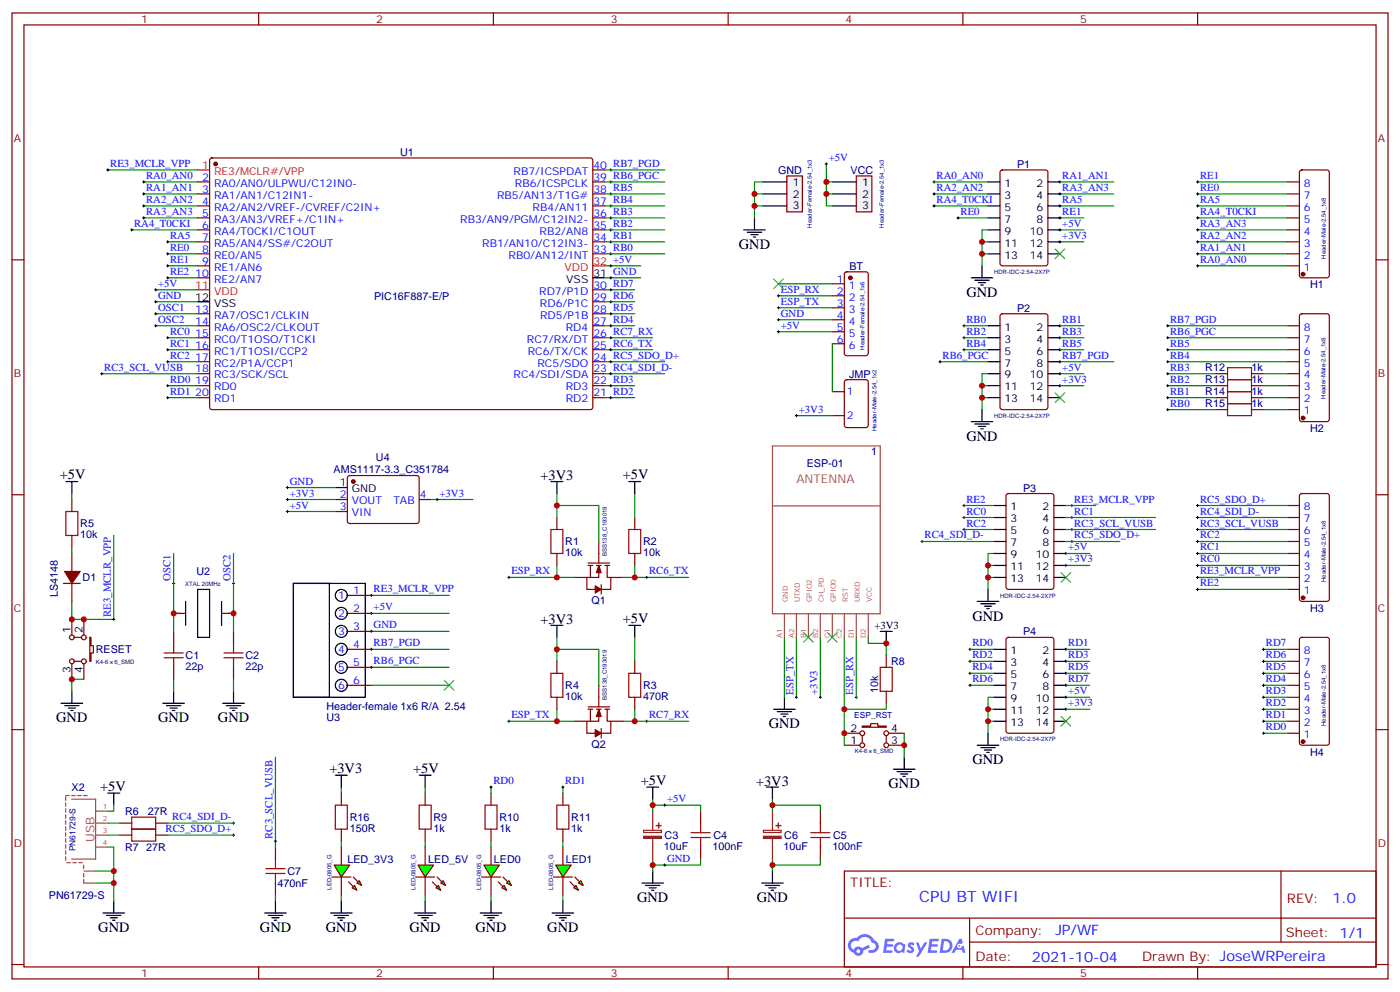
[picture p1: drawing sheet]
<svg xmlns="http://www.w3.org/2000/svg" width="412mm" height="292mm" viewBox="0 0 412 292" stroke-linecap="round" stroke-linejoin="round" font-family="sans-serif">
<defs><g id="words">
<text font-size="4.6" fill="#00f" x="270.8" y="265.4">CPU BT WIFI</text>
<g font-size="4.2">
<text x="217.7" y="73.3">GND</text>
<text x="284.7" y="87.4">GND</text>
<text x="284.7" y="129.8">GND</text>
<text x="17.6" y="141">+5V</text>
<text x="159.2" y="141.4">+3V3</text>
<text x="183.4" y="141">+5V</text>
<text x="159.2" y="183.8">+3V3</text>
<text x="183.4" y="183.4">+5V</text>
<text x="286.5" y="182.7">GND</text>
<text x="16.6" y="212.7">GND</text>
<text x="46.6" y="212.7">GND</text>
<text x="64.2" y="212.7">GND</text>
<text x="226.5" y="214.4">GND</text>
<text x="97" y="227.5">+3V3</text>
<text x="121.7" y="227.5">+5V</text>
<text x="286.5" y="225">GND</text>
<text x="29.5" y="232.8">+5V</text>
<text x="188.7" y="231">+5V</text>
<text x="222.7" y="231.4">+3V3</text>
<text x="261.8" y="232.1">GND</text>
<text x="187.7" y="265.6">GND</text>
<text x="223" y="265.6">GND</text>
<text x="29" y="274.4">GND</text>
<text x="76.6" y="274.4">GND</text>
<text x="96" y="274.4">GND</text>
<text x="120.6" y="274.4">GND</text>
<text x="140.1" y="274.4">GND</text>
<text x="161.2" y="274.4">GND</text>
</g>
<g font-size="4.2" fill="#00f">
<text x="392.5" y="265.7">1.0</text>
<text x="310.9" y="275.2">JP/WF</text>
<text x="304" y="283">2021-10-04</text>
</g>
<g font-size="3.9" fill="#800">
<text x="250.5" y="261">TITLE:</text>
<text x="379.1" y="265.7">REV:</text>
<text x="287.4" y="275.2">Company:</text>
<text x="378.7" y="275.8">Sheet: 1/1</text>
<text x="287.4" y="282.9">Date:</text>
<text x="336.4" y="282.9">Drawn By: JoseWRPereira</text>
</g>
<g font-size="3.5" fill="#a54b4b">
<text x="234.6" y="142.2">ANTENNA</text>
<text x="27.8" y="247.9" transform="rotate(-90 27.8 247.9)">USB</text>
</g>
<g font-size="3.2" fill="#800">
<text x="41.6" y="6.8">1</text>
<text x="110.8" y="6.8">2</text>
<text x="179.9" y="6.8">3</text>
<text x="249.1" y="6.8">4</text>
<text x="318.2" y="6.8">5</text>
<text x="4.1" y="41.9">A</text>
<text x="405.9" y="41.9">A</text>
<text x="4.1" y="111.1">B</text>
<text x="405.9" y="111.1">B</text>
<text x="4.1" y="180.2">C</text>
<text x="405.9" y="180.2">C</text>
<text x="4.1" y="249.3">D</text>
<text x="405.9" y="249.3">D</text>
<text x="41.6" y="287.6">1</text>
<text x="110.8" y="287.6">2</text>
<text x="179.9" y="287.6">3</text>
<text x="249.1" y="287.6">4</text>
<text x="318.2" y="287.6">5</text>
</g>
<g font-size="3.2" fill="#000080">
<text x="117.8" y="45.9">U1</text>
<text x="229.2" y="51.1">GND</text>
<text x="250.5" y="51.1">VCC</text>
<text x="299.6" y="49.4">P1</text>
<text x="250.2" y="79.4">BT</text>
<text x="110.2" y="88.2">PIC16F887-E/P</text>
<text x="385.9" y="84.9">H1</text>
<text x="299.6" y="91.8">P2</text>
<text x="250.1" y="111.1">JMP</text>
<text x="355" y="109.3">R12</text>
<text x="355" y="112.9">R13</text>
<text x="368.7" y="109.3">1k</text>
<text x="368.7" y="112.9">1k</text>
<text x="355" y="116.4">R14</text>
<text x="355" y="119.9">R15</text>
<text x="368.7" y="116.4">1k</text>
<text x="368.7" y="119.9">1k</text>
<text x="385.9" y="127.2">H2</text>
<text x="110.7" y="135.6">U4</text>
<text x="237.6" y="137.6">ESP-01</text>
<text x="256.6" y="134.1">1</text>
<text x="98.3" y="139.2">AMS1117-3.3_C351784</text>
<text x="301.4" y="144.7">P3</text>
<text x="23.6" y="155.3">R5</text>
<text x="23.6" y="158.4">10k</text>
<text x="166.5" y="160.5">R1</text>
<text x="189.4" y="160.5">R2</text>
<text x="166.5" y="163.7">10k</text>
<text x="189.4" y="163.7">10k</text>
<text x="24.3" y="171.1">D1</text>
<text x="57.9" y="169.2">U2</text>
<text x="17" y="175.6" transform="rotate(-90 17 175.6)">LS4148</text>
<text x="174.2" y="177.9">Q1</text>
<text x="385.9" y="180.1">H3</text>
<text x="301.4" y="187">P4</text>
<text x="28.2" y="192.3">RESET</text>
<text x="54.7" y="197.2">22p</text>
<text x="54.7" y="194.1">C1</text>
<text x="72.3" y="197.2">22p</text>
<text x="72.3" y="194.1">C2</text>
<text x="262.5" y="195.8">R8</text>
<text x="166.5" y="202.8">R4</text>
<text x="189.4" y="202.8">R3</text>
<text x="258.7" y="203.9" transform="rotate(-90 258.7 203.9)">10k</text>
<text x="96.1" y="208.9">Header-female 1x6 R/A 2.54</text>
<text x="166.5" y="206">10k</text>
<text x="189.4" y="206">470R</text>
<text x="96.1" y="212.1">U3</text>
<text x="174.2" y="220.2">Q2</text>
<text x="385.9" y="222.5">H4</text>
<text x="21.1" y="232.9">X2</text>
<text x="36.9" y="239.9">R6</text>
<text x="43.5" y="239.9">27R</text>
<text x="103" y="244.8">150R</text>
<text x="103" y="241.7">R16</text>
<text x="127.7" y="244.8">1k</text>
<text x="127.7" y="241.7">R9</text>
<text x="147.1" y="244.8">1k</text>
<text x="147.1" y="241.7">R10</text>
<text x="168.3" y="244.8">1k</text>
<text x="168.3" y="241.7">R11</text>
<text x="36.9" y="250.5">R7</text>
<text x="43.1" y="250.5">27R</text>
<text x="195.5" y="250.2">10uF</text>
<text x="195.8" y="246.9">C3</text>
<text x="209.9" y="250.2">100nF</text>
<text x="210.2" y="246.9">C4</text>
<text x="230.8" y="250.2">10uF</text>
<text x="231" y="246.9">C6</text>
<text x="245.2" y="250.2">100nF</text>
<text x="245.4" y="246.9">C5</text>
<text x="84.7" y="257.6">C7</text>
<text x="102.3" y="254">LED_3V3</text>
<text x="126.1" y="254">LED_5V</text>
<text x="145.5" y="254">LED0</text>
<text x="166.6" y="254">LED1</text>
<text x="81.8" y="261.1">470nF</text>
<text x="14.4" y="264.6">PN61729-S</text>
</g>
<g font-size="3.2" fill="#00f">
<text x="244.1" y="47.4">+5V</text>
<text x="32.5" y="49.1">RE3_MCLR_VPP</text>
<text x="43" y="52.7">RA0_AN0</text>
<text x="59.5" y="53.2">2</text>
<text x="151.3" y="51.4">RB7/ICSPDAT</text>
<text x="174.8" y="53.2">39 RB6_PGC</text>
<text x="174.8" y="49.7">40 RB7_PGD</text>
<text x="275.9" y="52.7">RA0_AN0</text>
<text x="312.9" y="52.7">RA1_AN1</text>
<text x="353.5" y="52.7">RE1</text>
<text x="43" y="56.2">RA1_AN1</text>
<text x="43" y="59.7">RA2_AN2</text>
<text x="59.5" y="56.7">3</text>
<text x="63" y="55">RA0/AN0/ULPWU/C12IN0-</text>
<text x="63" y="58.5">RA1/AN1/C12IN1-</text>
<text x="146.4" y="58.5">RB5/AN13/T1G#</text>
<text x="151.7" y="55">RB6/ICSPCLK</text>
<text x="174.8" y="56.7">38 RB5</text>
<text x="275.9" y="56.2">RA2_AN2</text>
<text x="275.9" y="59.7">RA4_T0CKI</text>
<text x="312.9" y="56.2">RA3_AN3</text>
<text x="312.9" y="59.7">RA5</text>
<text x="353.5" y="56.2">RE0</text>
<text x="353.5" y="59.7">RA5</text>
<text x="384.1" y="58.5">7</text>
<text x="384.1" y="55">8</text>
<text x="43" y="63.3">RA3_AN3</text>
<text x="59.5" y="60.3">4</text>
<text x="59.5" y="63.8">5</text>
<text x="63" y="62">RA2/AN2/VREF-/CVREF/C2IN+</text>
<text x="63" y="65.5">RA3/AN3/VREF+/C1IN+</text>
<text x="135.6" y="65.5">RB3/AN9/PGM/C12IN2-</text>
<text x="156.9" y="62">RB4/AN11</text>
<text x="174.8" y="63.8">36 RB3</text>
<text x="174.8" y="60.3">37 RB4</text>
<text x="282.9" y="63.3">RE0</text>
<text x="312.9" y="63.3">RE1</text>
<text x="353.5" y="63.3">RA4_T0CKI</text>
<text x="384.1" y="65.5">5</text>
<text x="384.1" y="62">6</text>
<text x="39.5" y="66.8">RA4_T0CKI</text>
<text x="50.1" y="70.3">RA5</text>
<text x="59.5" y="67.3">6</text>
<text x="59.5" y="70.8">7</text>
<text x="63" y="69.1">RA4/T0CKI/C1OUT</text>
<text x="158.9" y="69.1">RB2/AN8</text>
<text x="174.8" y="70.8">34 RB1</text>
<text x="174.8" y="67.3">35 RB2</text>
<text x="312.9" y="66.8">+5V</text>
<text x="312.9" y="70.3">+3V3</text>
<text x="353.5" y="66.8">RA3_AN3</text>
<text x="353.5" y="70.3">RA2_AN2</text>
<text x="384.1" y="69.1">4</text>
<text x="50.1" y="73.8">RE0</text>
<text x="50.1" y="77.4">RE1</text>
<text x="59.5" y="74.4">8</text>
<text x="59.5" y="77.9">9</text>
<text x="63" y="72.6">RA5/AN4/SS#/C2OUT</text>
<text x="63" y="76.1">RE0/AN5</text>
<text x="142" y="72.6">RB1/AN10/C12IN3-</text>
<text x="149.8" y="76.1">RB0/AN12/INT</text>
<text x="174.8" y="74.4">33 RB0</text>
<text x="353.5" y="73.8">RA1_AN1</text>
<text x="353.5" y="77.4">RA0_AN0</text>
<text x="384.1" y="76.1">2</text>
<text x="384.1" y="72.6">3</text>
<text x="50.1" y="80.9">RE2</text>
<text x="57.5" y="81.4">10</text>
<text x="63" y="79.7">RE1/AN6</text>
<text x="63" y="83.2">RE2/AN7</text>
<text x="246.5" y="83.2">1</text>
<text x="384.1" y="79.7">1</text>
<text x="46.6" y="87.9">GND</text>
<text x="46.6" y="84.4">+5V</text>
<text x="158.8" y="86.7">RD7/P1D</text>
<text x="174.8" y="88.5">29 RD6</text>
<text x="174.8" y="84.9">30 RD7</text>
<text x="230" y="86.2">ESP_RX</text>
<text x="230" y="89.7">ESP_TX</text>
<text x="246.5" y="86.7">2</text>
<text x="250" y="84.9">1</text>
<text x="250" y="88.5">2</text>
<text x="46.6" y="91.5">OSC1</text>
<text x="46.6" y="95">OSC2</text>
<text x="57.5" y="92">13</text>
<text x="57.5" y="95.5">14</text>
<text x="63" y="93.8">RA7/OSC1/CLKIN</text>
<text x="159.1" y="90.2">RD6/P1C</text>
<text x="159.1" y="93.8">RD5/P1B</text>
<text x="174.8" y="95.5">27 RD4</text>
<text x="174.8" y="92">28 RD5</text>
<text x="230" y="93.2">GND</text>
<text x="246.5" y="90.2">3</text>
<text x="246.5" y="93.8">4</text>
<text x="250" y="92">3</text>
<text x="250" y="95.5">4</text>
<text x="284.7" y="95">RB0</text>
<text x="312.9" y="95">RB1</text>
<text x="344.7" y="95">RB7_PGD</text>
<text x="50.1" y="98.5">RC0</text>
<text x="57.5" y="99.1">15</text>
<text x="63" y="97.3">RA6/OSC2/CLKOUT</text>
<text x="63" y="100.8">RC0/T1OSO/T1CKI</text>
<text x="155.2" y="100.8">RC7/RX/DT</text>
<text x="166.7" y="97.3">RD4</text>
<text x="174.8" y="99.1">26 RC7_RX</text>
<text x="230" y="96.8">+5V</text>
<text x="246.5" y="97.3">5</text>
<text x="246.5" y="100.8">6</text>
<text x="250" y="99.1">5</text>
<text x="284.7" y="98.5">RB2</text>
<text x="312.9" y="98.5">RB3</text>
<text x="344.7" y="98.5">RB6_PGC</text>
<text x="384.1" y="100.8">7</text>
<text x="384.1" y="97.3">8</text>
<text x="50.1" y="102.1">RC1</text>
<text x="50.1" y="105.6">RC2</text>
<text x="57.5" y="102.6">16</text>
<text x="57.5" y="106.1">17</text>
<text x="63" y="104.4">RC1/T1OSI/CCP2</text>
<text x="63" y="107.9">RC2/P1A/CCP1</text>
<text x="155.5" y="104.4">RC6/TX/CK</text>
<text x="158.3" y="107.9">RC5/SDO</text>
<text x="174.8" y="106.1">24 RC5_SDO_D+</text>
<text x="174.8" y="102.6">25 RC6_TX</text>
<text x="250" y="102.6">6</text>
<text x="277.6" y="105.6">RB6_PGC</text>
<text x="284.7" y="102.1">RB4</text>
<text x="312.9" y="102.1">RB5</text>
<text x="312.9" y="105.6">RB7_PGD</text>
<text x="344.7" y="102.1">RB5</text>
<text x="344.7" y="105.6">RB4</text>
<text x="384.1" y="107.9">5</text>
<text x="384.1" y="104.4">6</text>
<text x="30.7" y="109.1">RC3_SCL_VUSB</text>
<text x="50.1" y="112.6">RD0</text>
<text x="57.5" y="109.6">18</text>
<text x="57.5" y="113.2">19</text>
<text x="63" y="111.4">RC3/SCK/SCL</text>
<text x="151.3" y="111.4">RC4/SDI/SDA</text>
<text x="174.8" y="113.2">22 RD3</text>
<text x="174.8" y="109.6">23 RC4_SDI_D-</text>
<text x="312.9" y="112.6">+3V3</text>
<text x="312.9" y="109.1">+5V</text>
<text x="344.7" y="109.1">RB3</text>
<text x="344.7" y="112.6">RB2</text>
<text x="384.1" y="111.4">4</text>
<text x="50.1" y="116.2">RD1</text>
<text x="57.5" y="116.7">20</text>
<text x="63" y="114.9">RD0</text>
<text x="63" y="118.5">RD1</text>
<text x="166.7" y="118.5">RD2</text>
<text x="166.7" y="114.9">RD3</text>
<text x="174.8" y="116.7">21 RD2</text>
<text x="249.4" y="116.3">1</text>
<text x="344.7" y="116.2">RB1</text>
<text x="344.7" y="119.7">RB0</text>
<text x="384.1" y="118.5">2</text>
<text x="384.1" y="114.9">3</text>
<text x="235.3" y="121.5">+3V3</text>
<text x="249.4" y="123.4">2</text>
<text x="384.1" y="122">1</text>
<text x="85.4" y="142.6">GND</text>
<text x="85.4" y="146.2">+3V3</text>
<text x="85.4" y="149.7">+5V</text>
<text x="100.1" y="146.7">2</text>
<text x="103.6" y="148.4">VOUT</text>
<text x="115.9" y="148.4">TAB</text>
<text x="123.6" y="146.7">4</text>
<text x="129.5" y="146.2">+3V3</text>
<text x="284.7" y="147.9">RE2</text>
<text x="316.4" y="147.9">RE3_MCLR_VPP</text>
<text x="353.5" y="147.9">RC5_SDO_D+</text>
<text x="100.1" y="150.2">3</text>
<text x="103.6" y="152">VIN</text>
<text x="284.7" y="155">RC2</text>
<text x="284.7" y="151.4">RC0</text>
<text x="316.4" y="155">RC3_SCL_VUSB</text>
<text x="316.4" y="151.4">RC1</text>
<text x="353.5" y="151.4">RC4_SDI_D-</text>
<text x="353.5" y="155">RC3_SCL_VUSB</text>
<text x="384.1" y="153.7">7</text>
<text x="384.1" y="150.2">8</text>
<text x="272.3" y="158.5">RC4_SDI_D-</text>
<text x="316.4" y="158.5">RC5_SDO_D+</text>
<text x="353.5" y="158.5">RC2</text>
<text x="384.1" y="160.8">5</text>
<text x="384.1" y="157.3">6</text>
<text x="314.7" y="162">+5V</text>
<text x="314.7" y="165.6">+3V3</text>
<text x="353.5" y="162">RC1</text>
<text x="353.5" y="165.6">RC0</text>
<text x="384.1" y="167.9">3</text>
<text x="384.1" y="164.3">4</text>
<text x="50.3" y="171" transform="rotate(-90 50.3 171)">OSC1</text>
<text x="67.9" y="171" transform="rotate(-90 67.9 171)">OSC2</text>
<text x="150.6" y="169.1">ESP_RX</text>
<text x="191.2" y="169.1">RC6_TX</text>
<text x="353.5" y="169.1">RE3_MCLR_VPP</text>
<text x="353.5" y="172.6">RE2</text>
<text x="384.1" y="171.4">2</text>
<text x="99.6" y="176.3">1</text>
<text x="104.1" y="174.9">1</text>
<text x="110.1" y="174.4">RE3_MCLR_VPP</text>
<text x="110.1" y="179.7">+5V</text>
<text x="384.1" y="174.9">1</text>
<text x="32.6" y="181.6" transform="rotate(-90 32.6 181.6)">RE3_MCLR_VPP</text>
<text x="99.6" y="181.6">2</text>
<text x="104.1" y="180.2">2</text>
<text x="104.1" y="185.5">3</text>
<text x="110.1" y="185">GND</text>
<text x="99.6" y="186.9">3</text>
<text x="104.1" y="190.8">4</text>
<text x="110.1" y="190.3">RB7_PGD</text>
<text x="286.5" y="190.3">RD0</text>
<text x="314.7" y="190.3">RD1</text>
<text x="372.9" y="190.3">RD7</text>
<text x="99.6" y="192.2">4</text>
<text x="99.6" y="197.5">5</text>
<text x="104.1" y="196.1">5</text>
<text x="110.1" y="195.5">RB6_PGC</text>
<text x="286.5" y="197.3">RD4</text>
<text x="286.5" y="193.8">RD2</text>
<text x="314.7" y="197.3">RD5</text>
<text x="314.7" y="193.8">RD3</text>
<text x="372.9" y="193.8">RD6</text>
<text x="372.9" y="197.3">RD5</text>
<text x="384.1" y="196.1">7</text>
<text x="384.1" y="192.5">8</text>
<text x="99.6" y="202.8">6</text>
<text x="104.1" y="201.4">6</text>
<text x="286.5" y="200.8">RD6</text>
<text x="314.7" y="200.8">RD7</text>
<text x="372.9" y="200.8">RD4</text>
<text x="384.1" y="203.1">5</text>
<text x="384.1" y="199.6">6</text>
<text x="233.7" y="204.5" transform="rotate(-90 233.7 204.5)">ESP_TX</text>
<text x="240.8" y="204.5" transform="rotate(-90 240.8 204.5)">+3V3</text>
<text x="251.4" y="204.5" transform="rotate(-90 251.4 204.5)">ESP_RX</text>
<text x="314.7" y="207.9">+3V3</text>
<text x="314.7" y="204.4">+5V</text>
<text x="372.9" y="204.4">RD3</text>
<text x="372.9" y="207.9">RD2</text>
<text x="384.1" y="206.7">4</text>
<text x="150.6" y="211.4">ESP_TX</text>
<text x="191.2" y="211.4">RC7_RX</text>
<text x="372.9" y="211.4">RD1</text>
<text x="372.9" y="214.9">RD0</text>
<text x="384.1" y="213.7">2</text>
<text x="384.1" y="210.2">3</text>
<text x="384.1" y="217.2">1</text>
<text x="145.3" y="230.8">RD0</text>
<text x="166.5" y="230.8">RD1</text>
<text x="196.5" y="236.1">+5V</text>
<text x="48.8" y="244.9">RC5_SDO_D+</text>
<text x="50.7" y="241.4">RC4_SDI_D-</text>
<text x="80.3" y="246.9" transform="rotate(-90 80.3 246.9)">RC3_SCL_VUSB</text>
<text x="196.5" y="253.8">GND</text>
</g>
<g font-size="3.2" fill="#f00">
<text x="59.5" y="49.7">1</text>
<text x="63" y="51.4">RE3/MCLR#/VPP</text>
<text x="174.8" y="77.9">32 +5V</text>
<text x="166.3" y="79.7">VDD</text>
<text x="57.5" y="84.9">11</text>
<text x="63" y="86.7">VDD</text>
</g>
<g font-size="3.2">
<text x="233.5" y="54.6">1</text>
<text x="233.5" y="58.1">2</text>
<text x="254" y="54.6">1</text>
<text x="254" y="58.1">2</text>
<text x="295.9" y="55">1</text>
<text x="295.9" y="58.5">3</text>
<text x="305.4" y="58.5">4</text>
<text x="305.4" y="55">2</text>
<text x="233.5" y="61.7">3</text>
<text x="254" y="61.7">3</text>
<text x="295.9" y="62">5</text>
<text x="295.9" y="65.5">7</text>
<text x="305.4" y="65.5">8</text>
<text x="305.4" y="62">6</text>
<text x="295.9" y="69.1">9</text>
<text x="303.3" y="69.1">10</text>
<text x="295.9" y="72.6">11</text>
<text x="295.9" y="76.1">13</text>
<text x="303.3" y="76.1">14</text>
<text x="303.3" y="72.6">12</text>
<text x="166.8" y="83.2">VSS</text>
<text x="174.8" y="81.4">31 GND</text>
<text x="57.5" y="88.5">12</text>
<text x="63" y="90.2">VSS</text>
<text x="295.9" y="97.3">1</text>
<text x="295.9" y="100.8">3</text>
<text x="305.4" y="100.8">4</text>
<text x="305.4" y="97.3">2</text>
<text x="295.9" y="104.4">5</text>
<text x="295.9" y="107.9">7</text>
<text x="305.4" y="107.9">8</text>
<text x="305.4" y="104.4">6</text>
<text x="295.9" y="111.4">9</text>
<text x="303.3" y="111.4">10</text>
<text x="295.9" y="114.9">11</text>
<text x="295.9" y="118.5">13</text>
<text x="303.3" y="118.5">14</text>
<text x="303.3" y="114.9">12</text>
<text x="100.1" y="143.2">1</text>
<text x="103.6" y="144.9">GND</text>
<text x="297.6" y="150.2">1</text>
<text x="297.6" y="153.7">3</text>
<text x="307.1" y="153.7">4</text>
<text x="307.1" y="150.2">2</text>
<text x="297.6" y="157.3">5</text>
<text x="297.6" y="160.8">7</text>
<text x="307.1" y="160.8">8</text>
<text x="307.1" y="157.3">6</text>
<text x="297.6" y="164.3">9</text>
<text x="297.6" y="167.9">11</text>
<text x="305.1" y="167.9">12</text>
<text x="305.1" y="164.3">10</text>
<text x="297.6" y="171.4">13</text>
<text x="305.1" y="171.4">14</text>
<text x="257.6" y="185.1">+3V3</text>
<text x="20.8" y="186.2" transform="rotate(-90 20.8 186.2)">1</text>
<text x="24.3" y="186.2" transform="rotate(-90 24.3 186.2)">2</text>
<text x="297.6" y="192.5">1</text>
<text x="297.6" y="196.1">3</text>
<text x="307.1" y="196.1">4</text>
<text x="307.1" y="192.5">2</text>
<text x="20.8" y="198.1" transform="rotate(-90 20.8 198.1)">3</text>
<text x="24.3" y="198.1" transform="rotate(-90 24.3 198.1)">4</text>
<text x="297.6" y="199.6">5</text>
<text x="297.6" y="203.1">7</text>
<text x="307.1" y="203.1">8</text>
<text x="307.1" y="199.6">6</text>
<text x="297.6" y="206.7">9</text>
<text x="305.1" y="206.7">10</text>
<text x="250.6" y="215.5">2</text>
<text x="262.5" y="215.5">4</text>
<text x="297.6" y="210.2">11</text>
<text x="297.6" y="213.7">13</text>
<text x="305.1" y="213.7">14</text>
<text x="305.1" y="210.2">12</text>
<text x="250.6" y="219">1</text>
<text x="262.5" y="219">3</text>
</g>
<g font-size="2.5" fill="#000080">
<text x="251.6" y="211.5">ESP_RST</text>
<text x="22.3" y="250.6" transform="rotate(-90 22.3 250.6)">PN61729-S</text>
</g>
<g font-size="2.1" fill="#a54b4b">
<text x="232.1" y="177.3" transform="rotate(-90 232.1 177.3)">GND</text>
<text x="235.6" y="177.3" transform="rotate(-90 235.6 177.3)">UTXD</text>
<text x="239.2" y="177.3" transform="rotate(-90 239.2 177.3)">GPIO2</text>
<text x="242.7" y="177.3" transform="rotate(-90 242.7 177.3)">CH_PD</text>
<text x="246.2" y="177.3" transform="rotate(-90 246.2 177.3)">GPIO0</text>
<text x="249.7" y="177.3" transform="rotate(-90 249.7 177.3)">RST</text>
<text x="253.3" y="177.3" transform="rotate(-90 253.3 177.3)">URXD</text>
<text x="256.8" y="177.3" transform="rotate(-90 256.8 177.3)">VCC</text>
<text x="230.4" y="187.7" transform="rotate(-90 230.4 187.7)">A1</text>
<text x="233.9" y="187.7" transform="rotate(-90 233.9 187.7)">A2</text>
<text x="237.4" y="187.7" transform="rotate(-90 237.4 187.7)">B1</text>
<text x="241" y="187.7" transform="rotate(-90 241 187.7)">B2</text>
<text x="244.5" y="187.8" transform="rotate(-90 244.5 187.8)">C1</text>
<text x="248" y="187.8" transform="rotate(-90 248 187.8)">C2</text>
<text x="251.5" y="187.9" transform="rotate(-90 251.5 187.9)">D1</text>
<text x="255.1" y="187.9" transform="rotate(-90 255.1 187.9)">D2</text>
<text x="30.3" y="238.1">1</text>
<text x="30.3" y="241.6">2</text>
<text x="30.3" y="245.1">3</text>
<text x="30.3" y="248.6">4</text>
</g>
<g font-size="1.8" fill="#000080">
<text x="239.2" y="67" transform="rotate(-90 239.2 67)">Header-Female-2.54_1x3</text>
<text x="260.3" y="67" transform="rotate(-90 260.3 67)">Header-Female-2.54_1x3</text>
<text x="390.5" y="76.1" transform="rotate(-90 390.5 76.1)">Header-Male-2.54_1x8</text>
<text x="292.9" y="80.6">HDR-IDC-2.54-2X7P</text>
<text x="254.7" y="102.9" transform="rotate(-90 254.7 102.9)">Header-Female-2.54_1x6</text>
<text x="390.4" y="117.3" transform="rotate(-90 390.4 117.3)">Header-Male-2.54_1x8</text>
<text x="292.9" y="123">HDR-IDC-2.54-2X7P</text>
<text x="258.2" y="126.8" transform="rotate(-90 258.2 126.8)">Header-Male-2.54_1x2</text>
<text x="178.8" y="163.6" transform="rotate(-90 178.8 163.6)">BSS138_C193019</text>
<text x="54.5" y="172.4">XTAL 20MHz</text>
<text x="390.5" y="171.3" transform="rotate(-90 390.5 171.3)">Header-Male-2.54_1x8</text>
<text x="294.7" y="175.9">HDR-IDC-2.54-2X7P</text>
<text x="28.2" y="195.4">K4-6</text>
<text x="33.7" y="195.4">6_SMD</text>
<text x="178.8" y="206" transform="rotate(-90 178.8 206)">BSS138_C193019</text>
<text x="390.5" y="213.7" transform="rotate(-90 390.5 213.7)">Header-Male-2.54_1x8</text>
<text x="251.9" y="221.8">K4-6</text>
<text x="257.3" y="221.8">6_SMD</text>
<text x="294.7" y="218.2">HDR-IDC-2.54-2X7P</text>
<text x="97.7" y="261.9" transform="rotate(-90 97.7 261.9)">LED-0805_G</text>
<text x="122.4" y="261.9" transform="rotate(-90 122.4 261.9)">LED-0805_G</text>
<text x="141.8" y="261.9" transform="rotate(-90 141.8 261.9)">LED-0805_G</text>
<text x="162.9" y="261.9" transform="rotate(-90 162.9 261.9)">LED-0805_G</text>
</g>
</g></defs>
<g fill="none" stroke="#870000" stroke-width=".35">
<path d="M3.5 3.8h405.4v284.3h-405.4zM7.1 7.3h398.2v277.3h-398.2zM76.2 3.8v3.5M145.3 3.8v3.5M214.5 3.8v3.5M283.6 3.8v3.5M352.8 3.8v3.5M3.5 76.5h3.6M405.3 76.5h3.6M3.5 145.6h3.6M405.3 145.6h3.6M3.5 214.8h3.6"/>
<path d="M405.3 214.8h3.6M248.7 256.4h156.6v28.2h-156.6zM377.3 256.4v20.9M248.7 270.2h156.5M285.6 277.3h119.6M285.6 270.2v14.2M3.5 283.9h3.6M76.2 284.6v3.5M145.3 284.6v3.5M214.5 284.6v3.5M283.6 284.6v3.5M352.8 284.6v3.5"/>
<path d="M405.3 283.9h3.6"/>
</g>
<g fill="#5487ff">
<path d="M267.7 277.6a1.22 1.22 0 0 1 1.7 .2l-.4 .6a.47 .47 0 0 0-.3-.4 .47 .47 0 0 0-.5 .2l.1 .2a1.14 1.14 0 0 1 .8 1.8 1.14 1.14 0 0 1-1.9 0l-.2-.2 .5-.6 .7 .5a.29 .29 0 0 0 .3-.3 .29 .29 0 0 0-.2-.3 1.04 1.04 0 0 1-.6-1.7z"/>
<path d="M260.7 276.3h2.4l.3 .2-.2 .5-1.8 .1-.1 .8h1.5l.3 .4-.3 .4h-1.6l-.2 1.1h1.7l.2 .3-.2 .3-2.6 .1z"/>
<path d="M273.8 276.3h2.4l.3 .2-.1 .5-1.8 .1-.2 .8h1.6l.3 .4-.4 .4h-1.6l-.1 1.1h1.7l.2 .3-.2 .3-2.6 .1z"/>
<path d="M282.6 276.3h.7l.3 1.3-.6 .3a.69 .69 0 0 0-1 .3 .69 .69 0 0 0 .4 .9 .69 .69 0 0 0 .9-.6l.5-.2 .6 2.2h-.8l-.2-.9h-1.8l-.5 .9h-.8z"/>
<path d="M269.8 277.4h.8l.6 1.8 1.1-1.8h.9l-2.6 4.2h-.8l.9-1.5z"/>
<path d="M277.4 276.3l-.6 4.2h1.3a2.11 2.11 0 0 0 2.5-2.1 2.11 2.11 0 0 0-2.5-2.1zM278.1 277.1a1.39 1.39 0 0 1 1.7 1.4 1.39 1.39 0 0 1-1.8 1.3h-.3z"/>
<path d="M263.7 277.9a1.54 1.54 0 0 0-.1 2.2 1.54 1.54 0 0 0 2.2 .1l.6 .3 .3-2.3-.2-.3h-.4a1.49 1.49 0 0 0-2.4 0zM264 278.9a.94 .94 0 0 1 1.8 0 .94 .94 0 0 1-1.8 0z"/>
<path d="M250.4 276.7a2.18 2.18 0 0 0 1.1 3.7 1.44 1.44 0 0 0 1.6 .9 1.44 1.44 0 0 0 1.2-1.4l2-1.1-.5-.7-1.9 1a1.47 1.47 0 0 0-2.4 .4 1.39 1.39 0 0 1-.7-1.9 1.39 1.39 0 0 1 2-.5 2.12 2.12 0 0 1 2.2-1.3 2.12 2.12 0 0 1 1.9 1.7 1.14 1.14 0 0 1 1.1 1.4 1.14 1.14 0 0 1-1.7 .7 .43 .43 0 0 0-.5 .4 .43 .43 0 0 0 .4 .5 1.98 1.98 0 0 0 2.5-1.2 1.98 1.98 0 0 0-1.2-2.6 3.1 3.1 0 0 0-5.3-.6l-.9 .1zM252.3 280a.55 .55 0 0 1 1.1 0 .55 .55 0 0 1-1.1 0z"/>
<circle cx="282.6" cy="278.4" r=".26"/>
</g>
<g fill="none" stroke="#870000" stroke-width=".35">
<path d="M58.2 53.6h3.5M58.2 57.1h3.5M62 46.7l.4-.2 111.8 .1 .4 .6v72.9l-.7 .5-111.7-.1-.5-.6v-72.7zM174.6 53.6h3.6M174.6 57.1h3.6M174.6 50h3.6M294.8 50.2l.5-.2h12.7l.6 .5 .1 27-.5 .7h-12.9l-.7-.4v-27.1zM58.2 60.6h3.5M58.2 64.1h3.5M58.2 67.7h3.5M58.2 71.2h3.5M58.2 74.7h3.5"/>
<path d="M58.2 78.2h3.5M174.6 60.6h3.6M174.6 64.1h3.6M174.6 67.7h3.6M174.6 71.2h3.6M174.6 74.7h3.6M58.2 81.8h3.5M58.2 92.4h3.5M58.2 95.9h3.5M58.2 99.4h3.5M174.6 92.4h3.6M174.6 95.9h3.6"/>
<path d="M174.6 99.4h3.6M174.6 88.8h3.6M174.6 85.3h3.6M294.8 92.6l.5-.2h12.7l.6 .4 .1 27.1-.5 .6-12.9 .1-.7-.5v-27zM379.2 95.9h3.6M379.2 99.4h3.6M383 92.6l.5-.2h7.4l.6 .4 .1 30.6-.5 .7h-7.6l-.7-.5v-30.5zM58.2 102.9h3.5M58.2 106.5h3.5M58.2 110h3.5M58.2 113.5h3.5M58.2 117.1h3.5"/>
<path d="M174.6 102.9h3.6M174.6 106.5h3.6M174.6 110h3.6M174.6 113.5h3.6M174.6 117.1h3.6M379.2 102.9h3.6M379.2 106.5h3.6M379.2 110h3.6M379.2 113.5h3.6M379.2 117.1h3.6M379.2 120.6h3.6M21.2 147v3.6"/>
<path d="M21.2 157.6v3.5M98.8 147h3.5M98.8 150.6h3.5M102.5 140.2l.5-.2h20l.5 .7-.1 13-.6 .4-20.1-.1-.4-.6v-12.7zM123.5 147h3.5M164 152.3v3.6M176.4 159.4v6.3M187 152.3v3.6M296.6 145.5l.4-.2h12.7l.7 .4v27.1l-.4 .6-13 .1-.6-.5-.1-27zM164 162.9v3.5M169.3 170h3.6M173.2 165.7h6.4"/>
<path d="M173.2 166.4h1.4M173.9 166.4v3.6M175.7 166.4h1.4M176.4 166.4v3.6h-3.5v3.5h2.4M177.1 172.1v2.8M178.2 166.4h1.4M178.9 166.4v3.6h1v3.5h-2.8M179.9 170h3.5M187 162.9v3.5M21.2 182.3v4.6M21.2 195.4v4.6M21.9 194.7h2.1"/>
<path d="M21.9 187.6h2.1M24.7 182.3v4.6M24.7 195.4v4.6M26.5 187.6h.3v2.5h.7v2.1h-.7v2.5h-.3zM51.2 185.8v3.6M51.2 196.4v3.6M68.8 185.8v3.6M68.8 196.4v3.6M164 194.7v3.5M187 194.7v3.5M261.1 192.9v3.5M296.6 187.8l.4-.2h12.7l.7 .4v27.1l-.4 .7h-13l-.6-.4-.1-27.1z"/>
<path d="M164 205.2v3.6M169.3 212.3h3.6M173.2 208.1h6.4M173.2 208.8h1.4M173.9 208.8v3.5M175.7 208.8h1.4M176.4 208.8v3.5h-3.5v3.5h2.4M176.4 201.7v6.4M177.1 214.4v2.8M178.2 208.8h1.4M178.9 208.8v3.5h1v3.5h-2.8M179.9 212.3h3.5"/>
<path d="M187 205.2v3.6M248.7 219.4h4.6M248.7 215.8h4.6M254 213.7h2.5v-.7h2.1v.7h2.5v.4h-7.1zM254 216.5v2.2M261.1 203.5v3.5M261.1 216.5v2.2M261.8 219.4h4.5M261.8 215.8h4.5M125.2 233.5v3.5M206.4 238.8v3.5M241.7 238.8v3.5"/>
<path d="M35.3 242.3h3.5M35.3 245.8h3.5M45.9 242.3h3.5M45.9 245.8h3.5M81.1 249.3v3.6M81.1 259.9v3.6M125.2 244.1v3.5M125.2 249.3v5.3M125.2 258.2v5.3M206.4 249.3v3.6M241.7 249.3v3.6"/>
<circle cx="21.2" cy="194.7" r=".71"/>
<circle cx="21.2" cy="187.6" r=".71"/>
<circle cx="24.7" cy="194.7" r=".71"/>
<circle cx="24.7" cy="187.6" r=".71"/>
<circle cx="254" cy="215.8" r=".71"/>
<circle cx="254" cy="219.4" r=".71"/>
<circle cx="261.1" cy="219.4" r=".71"/>
<circle cx="261.1" cy="215.8" r=".71"/>
</g>
<g fill="#870000" stroke="#870000" stroke-width=".35">
<path d="M176.4 166.4l.7 2.2h-1.4z"/>
<path d="M175.3 172.4l1.8 1.1-1.8 1.1z"/>
<path d="M176.4 208.8l.7 2.1h-1.4z"/>
<path d="M175.3 214.8l1.8 1-1.8 1.1z"/>
<circle cx="63.5" cy="48.3" r=".53"/>
<circle cx="104.1" cy="141.7" r=".53"/>
<circle cx="383.8" cy="123" r=".53"/>
</g>
<path d="M58.2 50h3.5M174.6 78.2h3.6M58.2 85.3h3.5" fill="none" stroke="#f00" stroke-width=".35"/>
<g fill="none" stroke="#000" stroke-width=".35">
<path d="M291 53.6h3.6M291 57.1h3.6M308.7 53.6h3.5M308.7 57.1h3.5M289.3 78.2v3.6M291 74.7h3.6M291 71.2h3.6M291 60.6h3.6M291 67.7h3.6M291 64.1h3.6M308.7 74.7h3.5M308.7 71.2h3.5"/>
<path d="M308.7 60.6h3.5M308.7 67.7h3.5M308.7 64.1h3.5M58.2 88.8h3.5M174.6 81.8h3.6M286.1 81.8h6.4M287.2 82.5h4.2M288.2 83.2h2.1M288.9 83.9h.7M291 95.9h3.6M291 99.4h3.6M308.7 95.9h3.5"/>
<path d="M308.7 99.4h3.5M291 117.1h3.6M291 113.5h3.6M291 102.9h3.6M291 110h3.6M291 106.5h3.6M308.7 117.1h3.5M308.7 113.5h3.5M308.7 102.9h3.5M308.7 110h3.5M308.7 106.5h3.5M286.1 124.1h6.4"/>
<path d="M287.2 124.8h4.2M288.2 125.5h2.1M288.9 126.2h.7M289.3 120.6v3.5M19.4 141.7h3.5M21.2 141.7v3.6M98.8 143.5h3.5M162.3 141.7h3.5M164 141.7v3.6M185.2 141.7h3.5M187 141.7v3.6M292.8 148.8h3.5"/>
<path d="M292.8 152.3h3.5M292.8 155.9h3.5M292.8 159.4h3.5M310.4 148.8h3.6M310.4 152.3h3.6M310.4 155.9h3.6M310.4 159.4h3.6M287.9 177h6.3M288.9 177.7h4.3M290 178.4h2.1M290.7 179.1h.7M291 173.5v3.5"/>
<path d="M292.8 170h3.5M292.8 166.4h3.5M292.8 162.9h3.5M310.4 170h3.6M310.4 166.4h3.6M310.4 162.9h3.6M162.3 184.1h3.5M164 184.1v3.5M185.2 184.1h3.5M187 184.1v3.5M259.3 185.8h3.5M261.1 185.8v3.6"/>
<path d="M292.8 191.1h3.5M292.8 194.7h3.5M292.8 198.2h3.5M310.4 191.1h3.6M310.4 194.7h3.6M310.4 198.2h3.6M18 207h6.3M19 207.7h4.3M20.1 208.4h2.1M20.8 209.1h.7M21.2 203.5v3.5M48 207h6.3"/>
<path d="M49 207.7h4.3M50.1 208.4h2.1M50.8 209.1h.7M51.2 203.5v3.5M65.6 207h6.4M66.7 207.7h4.2M67.7 208.4h2.1M68.4 209.1h.7M68.8 203.5v3.5M227.9 208.8h6.3M229 209.5h4.2M230 210.2h2.1"/>
<path d="M230.7 210.9h.7M231.1 205.2v3.6M287.9 219.4h6.3M291 215.8v3.6M292.8 212.3h3.5M292.8 208.8h3.5M292.8 205.2h3.5M292.8 201.7h3.5M310.4 212.3h3.6M310.4 208.8h3.6M310.4 205.2h3.6M310.4 201.7h3.6"/>
<path d="M31.7 233.5h3.6M33.5 233.5v3.5M123.5 228.2h3.5M125.2 228.2v3.5M190.5 231.7h3.5M192.3 231.7v3.5M225.8 231.7h3.5M227.5 231.7v3.5M263.2 226.4h6.3M264.2 227.1h4.3M265.3 227.8h2.1M266 228.5h.7"/>
<path d="M266.3 222.9v3.5M288.9 220.1h4.3M290 220.8h2.1M290.7 221.5h.7M189.1 259.9h6.3M192.3 256.4v3.5M224.4 259.9h6.3M227.5 256.4v3.5M30.3 268.7h6.4M31.4 269.5h4.2M32.5 270.2h2.1M33.2 270.9h.7"/>
<path d="M33.5 265.2v3.5M78 268.7h6.3M79 269.5h4.3M80.1 270.2h2.1M80.8 270.9h.7M81.1 265.2v3.5M122.1 268.7h6.3M123.1 269.5h4.3M124.2 270.2h2.1M124.9 270.9h.7M125.2 265.2v3.5M190.1 260.6h4.3"/>
<path d="M191.2 261.3h2.1M191.9 262h.7M225.4 260.6h4.3M226.5 261.3h2.1M227.2 262h.7"/>
</g>
<g fill="none" stroke="#a10000" stroke-width=".35">
<path d="M19.4 150.6h3.5v7h-3.5zM162.3 155.9h3.5v7h-3.5zM185.2 155.9h3.5v7h-3.5zM48.3 193.6h5.7M48.3 192.2h5.7M51.2 189.4v2.8M51.2 193.6v2.8M66 193.6h5.6M66 192.2h5.6M68.8 189.4v2.8M68.8 193.6v2.8M162.3 198.2h3.5v7h-3.5z"/>
<path d="M185.2 198.2h3.5v7h-3.5zM259.3 196.4h3.5v7.1h-3.5zM123.5 237h3.5v7.1h-3.5zM38.8 240.5h7.1v3.6h-7.1zM38.8 244.1h7.1v3.5h-7.1zM78.3 257.1h5.7M78.3 255.7h5.7M81.1 252.9v2.8M81.1 257.1v2.8M203.6 246.5h5.6M203.6 245.1h5.6M206.4 242.3v2.8"/>
<path d="M206.4 246.5v2.8M238.8 246.5h5.7M238.8 245.1h5.7M241.7 242.3v2.8M241.7 246.5v2.8"/>
</g>
<g fill="none" stroke="#008700" stroke-width=".35">
<path d="M31.7 50h26.5M42.3 57.1h15.9M42.3 53.6h15.9M275.2 57.1h15.8M275.2 53.6h15.8M312.2 57.1h15.9M312.2 53.6h15.9M38.8 67.7h19.4M42.3 60.6h15.9M42.3 64.1h15.9M49.4 74.7h8.8M49.4 71.2h8.8"/>
<path d="M49.4 78.2h8.8M178.2 78.2h10.5M275.2 60.6h15.8M282.2 64.1h8.8M289.3 74.7h1.7M289.3 71.2h1.7M291 67.7h-1.7v10.5M312.2 71.2h7.1M312.2 60.6h15.9M312.2 64.1h7.1M312.2 67.7h7.1M45.9 92.4h12.3"/>
<path d="M45.9 95.9h12.3M45.9 88.8h12.3M45.9 85.3h12.3M49.4 99.4h8.8M49.4 81.8h8.8M178.2 92.4h8.8M178.2 95.9h8.8M178.2 99.4h14.1M178.2 81.8h10.5M178.2 88.8h8.8M178.2 85.3h8.8M284 95.9h7"/>
<path d="M284 99.4h7M312.2 95.9h7.1M312.2 99.4h7.1M30 110h28.2M49.4 106.5h8.8M49.4 102.9h8.8M49.4 113.5h8.8M49.4 117.1h8.8M178.2 106.5h17.6M178.2 102.9h14.1M178.2 113.5h8.8M178.2 117.1h8.8"/>
<path d="M178.2 110h17.6M276.9 106.5h14.1M284 102.9h7M289.3 113.5h1.7M289.3 117.1h1.7M291 110h-1.7v10.6M312.2 106.5h15.9M312.2 102.9h7.1M312.2 113.5h7.1M312.2 110h7.1M21.2 145.3v1.7M33.5 157.6v24.7h-12.3v-5.3"/>
<path d="M84.7 143.5h14.1M84.7 147h14.1M84.7 150.6h14.1M127 147h12.3M164 152.3v-3.5h12.4v10.6M164 145.3v3.5M187 145.3v7M271.6 159.4h21.2M284 155.9h8.8M284 152.3h8.8M284 148.8h8.8M314 159.4h15.8"/>
<path d="M314 155.9h26.4M314 152.3h26.4M314 148.8h8.8M21.2 161.1v1.8M51.2 162.9v17.7M68.8 162.9v17.7M109.4 175.3h22.9M149.9 170h19.4M164 166.4v3.6M183.4 170h19.4M187 166.4v3.6M291 170h1.8"/>
<path d="M291 166.4h1.8M292.8 162.9h-1.8v10.6M314 162.9h7M314 166.4h7M24.7 200h-3.5v3.5M51.2 200v3.5M52.9 180.6h-1.7v5.2M67 180.6h1.8v5.2M68.8 200v3.5M109.4 191.1h22.9M109.4 180.6h22.9M109.4 185.8h22.9"/>
<path d="M109.4 196.4h22.9M164 194.7v-3.6h12.4v10.6M164 187.6v3.5M187 187.6v7.1M231.1 187.6v17.6M234.6 187.6v17.6M241.7 187.6v17.6M248.7 187.6v31.8M252.2 187.6v17.6M255.8 187.6v1.8h5.3v3.5M285.8 198.2h7M285.8 194.7h7"/>
<path d="M285.8 191.1h7M314 198.2h7M314 194.7h7M314 191.1h7M109.4 201.7h22.9M149.9 212.3h19.4M164 208.8v3.5M183.4 212.3h19.4M187 208.8v3.5M261.1 207v1.8h-12.4M266.3 215.8v7.1M285.8 201.7h7"/>
<path d="M291 212.3h1.8M291 208.8h1.8M292.8 205.2h-1.8v10.6M314 201.7h7M314 208.8h7M314 205.2h7M33.5 237v1.8h-1.8M81.1 222.9v26.4M125.2 231.7v1.8M192.3 237h14.1v1.8M192.3 235.2v3.6M227.5 237h14.2v1.8"/>
<path d="M227.5 235.2v3.6M28.2 259.9h5.3M28.2 256.4h5.3M31.7 249.3h1.8v15.9M31.7 242.3h3.6M31.7 245.8h3.6M49.4 242.3h19.4M49.4 245.8h19.4M125.2 247.6v1.7M192.3 252.9v3.5M206.4 252.9v1.7h-14.1M227.5 252.9v3.5"/>
<path d="M241.7 252.9v1.7h-14.2M81.1 263.5v1.7"/>
</g>
<g fill="none" stroke="#000" stroke-width=".29">
<path d="M31.4 50h.7M31.7 49.7v.7M42 53.6h.7M42 57.1h.7M42.3 53.2v.7M42.3 56.7v.7M179.6 53.6h.7M179.6 57.1h.7M179.6 50h.7M179.9 49.7v.7M179.9 53.2v.7M179.9 56.7v.7"/>
<path d="M274.8 53.6h.7M274.8 57.1h.7M275.2 53.2v.7M275.2 56.7v.7M311.9 53.6h.7M311.9 57.1h.7M312.2 53.2v.7M312.2 56.7v.7M38.5 67.7h.7M38.8 67.3v.7M42 60.6h.7M42 64.1h.7"/>
<path d="M42.3 60.3v.7M42.3 63.8v.7M49 71.2h.7M49 74.7h.7M49 78.2h.7M49.4 70.8v.7M49.4 74.4v.7M49.4 77.9v.7M179.6 60.6h.7M179.6 67.7h.7M179.6 71.2h.7M179.6 64.1h.7"/>
<path d="M179.6 74.7h.7M179.6 78.2h.7M179.9 60.3v.7M179.9 63.8v.7M179.9 67.3v.7M179.9 70.8v.7M179.9 74.4v.7M179.9 77.9v.7M274.8 60.6h.7M275.2 60.3v.7M281.9 64.1h.7M282.2 63.8v.7"/>
<path d="M311.9 60.6h.7M311.9 67.7h.7M311.9 71.2h.7M311.9 64.1h.7M312.2 60.3v.7M312.2 63.8v.7M312.2 67.3v.7M312.2 70.8v.7M45.5 92.4h.7M45.5 95.9h.7M45.5 88.8h.7M45.5 85.3h.7"/>
<path d="M45.9 84.9v.8M45.9 88.5v.7M45.9 92v.7M45.9 95.5v.7M49 99.4h.7M49 81.8h.7M49.4 81.4v.7M49.4 99.1v.7M179.6 92.4h.7M179.6 95.9h.7M179.6 99.4h.7M179.6 81.8h.7"/>
<path d="M179.6 88.8h.7M179.6 85.3h.7M179.9 81.4v.7M179.9 84.9v.8M179.9 88.5v.7M179.9 92v.7M179.9 95.5v.7M179.9 99.1v.7M283.6 95.9h.7M283.6 99.4h.7M284 95.5v.7M284 99.1v.7"/>
<path d="M311.9 95.9h.7M311.9 99.4h.7M312.2 95.5v.7M312.2 99.1v.7M29.6 110h.7M30 109.6v.7M49 102.9h.7M49 113.5h.7M49 106.5h.7M49 117.1h.7M49.4 102.6v.7M49.4 106.1v.7"/>
<path d="M49.4 113.2v.7M49.4 116.7v.7M179.6 102.9h.7M179.6 113.5h.7M179.6 110h.7M179.6 106.5h.7M179.6 117.1h.7M179.9 102.6v.7M179.9 106.1v.7M179.9 109.6v.7M179.9 113.2v.7M179.9 116.7v.7"/>
<path d="M276.6 106.5h.7M276.9 106.1v.7M283.6 102.9h.7M284 102.6v.7M311.9 102.9h.7M311.9 113.5h.7M311.9 110h.7M311.9 106.5h.7M312.2 102.6v.7M312.2 106.1v.7M312.2 109.6v.7M312.2 113.2v.7"/>
<path d="M84.3 143.5h.7M84.3 147h.7M84.3 150.6h.7M84.7 143.2v.7M84.7 146.7v.7M84.7 150.2v.7M128.4 147h.7M128.8 146.7v.7M271.3 159.4h.7M271.6 159v.7M283.6 155.9h.7M283.6 148.8h.7"/>
<path d="M283.6 152.3h.7M284 148.4v.8M284 152v.7M284 155.5v.7M315.4 155.9h.7M315.4 159.4h.7M315.4 148.8h.7M315.4 152.3h.7M315.7 148.4v.8M315.7 152v.7M315.7 155.5v.7M315.7 159v.7"/>
<path d="M50.8 171.7h.7M51.2 171.4v.7M68.4 171.7h.7M68.8 171.4v.7M109 175.3h.7M109.4 174.9v.7M149.6 170h.7M149.9 169.6v.7M190.1 170h.8M190.5 169.6v.7M313.6 162.9h.7M313.6 166.4h.7"/>
<path d="M314 162.6v.7M314 166.1v.7M33.2 182.3h.7M33.5 182v.7M109 191.1h.7M109 180.6h.7M109 185.8h.7M109 196.4h.7M109.4 180.2v.7M109.4 185.5v.7M109.4 190.8v.7M109.4 196.1v.7"/>
<path d="M285.4 198.2h.7M285.4 194.7h.7M285.4 191.1h.7M285.8 190.8v.7M285.8 194.3v.7M285.8 197.8v.7M313.6 198.2h.7M313.6 194.7h.7M313.6 191.1h.7M314 190.8v.7M314 194.3v.7M314 197.8v.7"/>
<path d="M149.6 212.3h.7M149.9 211.9v.8M190.1 212.3h.8M190.5 211.9v.8M234.2 205.2h.7M234.6 204.9v.7M241.3 205.2h.7M241.7 204.9v.7M251.9 205.2h.7M252.2 204.9v.7M285.4 201.7h.7M285.8 201.4v.7"/>
<path d="M313.6 208.8h.7M313.6 205.2h.7M313.6 201.7h.7M314 201.4v.7M314 204.9v.7M314 208.4v.7M195.4 237h.7M195.8 236.6v.7M68.4 242.3h.7M68.4 245.8h.7M68.8 241.9v.7M68.8 245.5v.7"/>
<path d="M80.8 247.6h.7M81.1 247.2v.7M195.4 254.6h.7M195.8 254.3v.7"/>
</g>
<path d="M192.3 238.8v5.6M227.5 238.8v5.6M189.6 244.4h5.2v.6h-5.2zM192.3 246.9v6M224.9 244.4h5.2v.6h-5.2zM227.5 246.9v6" fill="none" stroke="#8c2424" stroke-width=".35"/>
<g fill="#8c2424" stroke="#8c2424" stroke-width=".35">
<path d="M189.6 246.2h5.2v.6h-5.2z"/>
<path d="M193.3 243h1.4z"/>
<path d="M194 242.3v1.4z"/>
<path d="M224.9 246.2h5.2v.6h-5.2z"/>
<path d="M228.6 243h1.4z"/>
<path d="M229.3 242.3v1.4z"/>
</g>
<g fill="none" stroke="#a64a4a" stroke-width=".35">
<path d="M227.5 131.3h31.8v49.4h-31.8zM227.5 148.9h31.8M231.1 180.7v6.9M234.6 180.7v6.9M238.1 180.7v6.9M241.7 180.7v6.9M245.2 180.7v6.9M248.7 180.7v6.9M252.2 180.7v6.9M255.8 180.7v6.9M19.3 234.5v1.1M19.3 236.3v1"/>
<path d="M19.3 238.1v1M19.3 239.8v1.1M19.3 234.2h1.1M21.1 235.2h7.1v17.7h-7.1M21.1 234.2h1.1M22.9 234.2h1M24.6 234.2h1.1M28.3 238.8h3.4M19.3 241.6v1M19.3 243.3v1.1M19.3 245.1v1.1M19.3 246.9v1"/>
<path d="M19.3 248.6v1.1M19.3 250.4v1.1M19.3 252.2v1M19.7 253.9h1.1M21.5 253.9h1M23.2 253.9h1.1M24.6 254.6v1.1M24.6 257.1v1.1M24.6 258.9v1M24.8 256.4h3.4M24.8 259.9h3.4M28.3 242.3h3.4"/>
<path d="M28.3 245.8h3.4M28.3 249.3h3.4"/>
</g>
<g fill="none" stroke="#3c3" stroke-width=".35">
<path d="M310.8 73.3l2.8 2.8M313.6 73.3l-2.8 2.8M310.8 115.6l2.8 2.9M313.6 115.6l-2.8 2.9M312.6 168.6l2.8 2.8M315.4 168.6l-2.8 2.8M236.7 186.2l2.8 2.8M239.5 186.2l-2.8 2.8M243.8 186.2l2.8 2.8M246.6 186.2l-2.8 2.8M130.9 200.3l2.8 2.8M133.7 200.3l-2.8 2.8"/>
<path d="M312.6 210.9l2.8 2.8M315.4 210.9l-2.8 2.8"/>
</g>
<g fill="#0f0" stroke="#870000" stroke-width=".35">
<path d="M129.1 260.6l.7 1.4-1.4-.7z"/>
<path d="M130.5 259.2l.7 1.4-1.4-.7z"/>
</g>
<g fill="#870000" stroke="#870000" stroke-width=".35">
<path d="M127.4 259.6l1.4 1.4z"/>
<path d="M128.8 258.2l1.4 1.4z"/>
</g>
<path d="M122.4 258.2h5.7z" fill="#f00" stroke="#870000" stroke-width=".35"/>
<path d="M123.1 254.6h4.6l-2.5 3.6z" fill="#0f0" stroke="#870000" stroke-width=".35"/>
<path d="M125.2 263.5v1.7M144.6 263.5v1.7" fill="none" stroke="#008700" stroke-width=".35"/>
<path d="M144.6 249.3v5.3M144.6 258.2v5.3" fill="none" stroke="#870000" stroke-width=".35"/>
<g fill="#0f0" stroke="#870000" stroke-width=".35">
<path d="M147.8 261.3l.7-.7 .7 1.4z"/>
<path d="M149.2 259.9l.7-.7 .7 1.4z"/>
</g>
<g fill="#870000" stroke="#870000" stroke-width=".35">
<path d="M146.8 259.6l1.4 1.4z"/>
<path d="M148.2 258.2l1.4 1.4z"/>
</g>
<path d="M141.8 258.2h5.7z" fill="#f00" stroke="#870000" stroke-width=".35"/>
<path d="M142.5 254.6h4.6l-2.5 3.6z" fill="#0f0" stroke="#870000" stroke-width=".35"/>
<path d="M144.6 231.7v1.8M144.6 247.6v1.7M165.8 263.5v1.7" fill="none" stroke="#008700" stroke-width=".35"/>
<path d="M141.5 268.7h6.3M142.5 269.5h4.3M143.6 270.2h2.1M144.3 270.9h.7M144.6 265.2v3.5" fill="none" stroke="#000" stroke-width=".35"/>
<path d="M142.9 237h3.5v7.1h-3.5z" fill="none" stroke="#a10000" stroke-width=".35"/>
<path d="M144.6 233.5v3.5M144.6 244.1v3.5M165.8 249.3v5.3M165.8 258.2v5.3" fill="none" stroke="#870000" stroke-width=".35"/>
<g fill="#0f0" stroke="#870000" stroke-width=".35">
<path d="M169.7 260.6l.7 1.4-1.4-.7z"/>
<path d="M171.1 259.2l.7 1.4-1.4-.7z"/>
</g>
<g fill="#870000" stroke="#870000" stroke-width=".35">
<path d="M167.9 259.6l1.4 1.4z"/>
<path d="M169.3 258.2l1.4 1.4z"/>
</g>
<path d="M163 258.2h5.6z" fill="#f00" stroke="#870000" stroke-width=".35"/>
<path d="M163.7 254.6h4.6l-2.5 3.6z" fill="#0f0" stroke="#870000" stroke-width=".35"/>
<path d="M372.2 110h7M372.2 113.5h7M372.2 117.1h7M372.2 120.6h7M100.5 231.7v1.8M165.8 231.7v1.8M100.5 247.6v1.7M165.8 247.6v1.7M100.5 263.5v1.7" fill="none" stroke="#008700" stroke-width=".35"/>
<g fill="none" stroke="#000" stroke-width=".35">
<path d="M54.7 177v7.1M58.2 173.5h3.5v14.1h-3.5zM65.3 177v7.1M98.8 228.2h3.5M100.5 228.2v3.5M97.4 268.7h6.3M98.4 269.5h4.3M99.5 270.2h2.1M100.2 270.9h.7M100.5 265.2v3.5M162.6 268.7h6.4M163.7 269.5h4.2"/>
<path d="M164.7 270.2h2.2M165.5 270.9h.7M165.8 265.2v3.5"/>
</g>
<path d="M361.6 108.2h7.1v3.6h-7.1zM361.6 111.8h7.1v3.5h-7.1zM361.6 115.3h7.1v3.5h-7.1zM361.6 118.8h7.1v3.5h-7.1zM98.8 237h3.5v7.1h-3.5zM164 237h3.6v7.1h-3.6z" fill="none" stroke="#a10000" stroke-width=".35"/>
<g fill="none" stroke="#870000" stroke-width=".35">
<path d="M358.1 110h3.5M358.1 113.5h3.5M358.1 117.1h3.5M368.7 110h3.5M368.7 113.5h3.5M368.7 117.1h3.5M358.1 120.6h3.5M368.7 120.6h3.5M18.7 171.7h4.9M21.2 162.9v5.3M21.2 171.7v5.3M51.2 180.6h3.5"/>
<path d="M65.3 180.6h3.5M100.5 233.5v3.5M165.8 233.5v3.5M100.5 244.1v3.5M100.5 249.3v5.3M100.5 258.2v5.3M165.8 244.1v3.5"/>
</g>
<path d="M144.3 231.7h.7M144.6 231.4v.7M165.5 231.7h.7M165.8 231.4v.7" fill="none" stroke="#000" stroke-width=".29"/>
<path d="M19 168.2h4.6l-2.4 3.5z" fill="#870000" stroke="#870000" stroke-width=".35"/>
<g fill="#0f0" stroke="#870000" stroke-width=".35">
<path d="M103.7 261.3l.7-.7 .7 1.4z"/>
<path d="M105.8 259.2l.7 1.4-1.4-.7z"/>
</g>
<g fill="#870000" stroke="#870000" stroke-width=".35">
<path d="M102.7 259.6l1.4 1.4z"/>
<path d="M104.1 258.2l1.4 1.4z"/>
</g>
<path d="M97.7 258.2h5.7z" fill="#f00" stroke="#870000" stroke-width=".35"/>
<path d="M98.4 254.6h4.6l-2.5 3.6z" fill="#0f0" stroke="#870000" stroke-width=".35"/>
<g fill="none" stroke="#870000" stroke-width=".35">
<path d="M379.2 57.1h3.6M379.2 53.6h3.6M383 50.2l.5-.2h7.4l.6 .5 .1 30.6-.5 .6-7.6 .1-.7-.5v-30.6zM379.2 78.2h3.6M379.2 74.7h3.6M379.2 71.2h3.6M379.2 67.7h3.6M379.2 64.1h3.6M379.2 60.6h3.6M379.2 159.4h3.6M379.2 155.9h3.6M379.2 152.3h3.6"/>
<path d="M379.2 148.8h3.6M383 145.5l.5-.2h7.4l.6 .4 .1 30.6-.5 .7h-7.6l-.7-.4v-30.6zM102.3 175.3h7.1M379.2 173.5h3.6M379.2 170h3.6M379.2 166.4h3.6M379.2 162.9h3.6M102.3 180.6h7.1M102.3 185.8h7.1M102.3 191.1h7.1M102.3 196.4h7.1M379.2 191.1h3.6"/>
<path d="M379.2 198.2h3.6M379.2 194.7h3.6M383 187.8l.5-.2h7.4l.6 .4 .1 30.7-.5 .6-7.6 .1-.7-.5v-30.6zM102.3 201.7h7.1M379.2 201.7h3.6M379.2 215.8h3.6M379.2 212.3h3.6M379.2 208.8h3.6M379.2 205.2h3.6"/>
</g>
<g fill="none" stroke="#000" stroke-width=".35">
<path d="M86.4 171.7h21.2v33.5h-21.2zM86.4 171.7h10.6v33.5h-10.6z"/>
<circle cx="100.5" cy="175.3" r="1.76"/>
<circle cx="100.5" cy="191.1" r="1.76"/>
<circle cx="100.5" cy="185.8" r="1.76"/>
<circle cx="100.5" cy="180.6" r="1.76"/>
<circle cx="100.5" cy="196.4" r="1.76"/>
<circle cx="100.5" cy="201.7" r="1.76"/>
</g>
<g fill="#870000" stroke="#870000" stroke-width=".35">
<circle cx="383.8" cy="218.3" r=".53"/>
<circle cx="383.8" cy="176" r=".53"/>
<circle cx="383.8" cy="80.7" r=".53"/>
</g>
<g fill="none" stroke="#008700" stroke-width=".35">
<path d="M352.8 53.6h26.4M352.8 57.1h26.4M352.8 60.6h26.4M352.8 64.1h26.4M352.8 67.7h26.4M352.8 71.2h26.4M352.8 74.7h26.4M352.8 78.2h26.4M352.8 148.8h26.4M352.8 152.3h26.4M352.8 155.9h26.4M352.8 159.4h26.4"/>
<path d="M352.8 162.9h26.4M352.8 166.4h26.4M352.8 170h26.4M352.8 173.5h26.4M372.2 191.1h7M372.2 194.7h7M372.2 198.2h7M372.2 201.7h7M372.2 205.2h7M372.2 208.8h7M372.2 212.3h7M372.2 215.8h7"/>
</g>
<g fill="none" stroke="#000" stroke-width=".29">
<path d="M352.4 53.6h.7M352.4 57.1h.7M352.8 53.2v.7M352.8 56.7v.7M352.4 60.6h.7M352.4 64.1h.7M352.4 67.7h.7M352.4 71.2h.7M352.4 74.7h.7M352.4 78.2h.7M352.8 60.3v.7M352.8 63.8v.7"/>
<path d="M352.8 67.3v.7M352.8 70.8v.7M352.8 74.4v.7M352.8 77.9v.7M352.4 148.8h.7M352.4 152.3h.7M352.4 155.9h.7M352.4 159.4h.7M352.8 148.4v.8M352.8 152v.7M352.8 155.5v.7M352.8 159v.7"/>
<path d="M352.4 162.9h.7M352.4 166.4h.7M352.4 170h.7M352.4 173.5h.7M352.8 162.6v.7M352.8 166.1v.7M352.8 169.6v.7M352.8 173.1v.7M371.8 191.1h.7M371.8 194.7h.7M371.8 198.2h.7M372.2 190.8v.7"/>
<path d="M372.2 194.3v.7M372.2 197.8v.7M371.8 201.7h.7M371.8 205.2h.7M371.8 208.8h.7M371.8 212.3h.7M371.8 215.8h.7M372.2 201.4v.7M372.2 204.9v.7M372.2 208.4v.7M372.2 211.9v.8M372.2 215.5v.7"/>
</g>
<path d="M231.8 51.8h4.6v10.6h-4.6z" fill="#f0f0f0" stroke="#870000" stroke-width=".35"/>
<path d="M224.7 53.6h7.1M224.7 57.1h7.1M224.7 60.6h7.1" fill="none" stroke="#000" stroke-width=".35"/>
<path d="M252.2 51.8h4.6v10.6h-4.6z" fill="#f0f0f0" stroke="#870000" stroke-width=".35"/>
<path d="M245.2 53.6h7M245.2 57.1h7M219.1 67.7h6.3M220.1 68.4h4.3M221.2 69.1h2.1M221.9 69.8h.7M222.2 64.1v3.6M245.2 60.6h7" fill="none" stroke="#000" stroke-width=".35"/>
<g fill="none" stroke="#008700" stroke-width=".35">
<path d="M178.2 57.1h17.6M178.2 53.6h17.6M178.2 50h17.6M222.2 57.1h2.5M224.7 53.6h-2.5v10.5M243.4 48.3v12.3h1.8M243.4 57.1h1.8M243.4 53.6h1.8M178.2 60.6h17.6M178.2 64.1h17.6M178.2 67.7h17.6M178.2 71.2h17.6"/>
<path d="M178.2 74.7h17.6M222.2 60.6h2.5M229.3 83.5h15.9M229.3 87.1h15.9M229.3 90.6h15.9M229.3 94.1h15.9M229.3 97.6h15.9M344 99.4h35.2M344 95.9h35.2M245.2 101.2v14.1M344 117.1h14.1M344 113.5h14.1"/>
<path d="M344 110h14.1M344 106.5h35.2M344 102.9h35.2M234.6 122.3h10.6M344 120.6h14.1"/>
</g>
<g fill="none" stroke="#000" stroke-width=".29">
<path d="M243.1 48.3h.7M243.4 47.9v.7M229 87.1h.7M229 90.6h.7M229 94.1h.7M229 97.6h.7M229.3 86.7v.7M229.3 90.2v.7M229.3 93.8v.7M229.3 97.3v.7M343.6 95.9h.7M343.6 99.4h.7"/>
<path d="M344 95.5v.7M344 99.1v.7M343.6 102.9h.7M343.6 106.5h.7M343.6 110h.7M343.6 113.5h.7M343.6 117.1h.7M344 102.6v.7M344 106.1v.7M344 109.6v.7M344 113.2v.7M344 116.7v.7"/>
<path d="M234.2 122.3h.7M234.6 122v.7M343.6 120.6h.7M344 120.2v.7"/>
</g>
<path d="M245.2 83.5h3.5M245.2 87.1h3.5M245.2 90.6h3.5M245.2 94.1h3.5M245.2 97.6h3.5M248.9 80.2l.5-.2h5.7l.6 .4 .1 23.6-.5 .6-5.9 .1-.6-.5-.1-23.5zM245.2 101.2h3.5M245.2 115.3h3.5M248.9 112l.5-.2h5.7l.6 .4 .1 13-.5 .6-5.9 .1-.6-.5-.1-12.9zM245.2 122.3h3.5" fill="none" stroke="#870000" stroke-width=".35"/>
<circle cx="250.5" cy="81.8" r=".53" fill="#870000" stroke="#870000" stroke-width=".35"/>
<path d="M227.9 82.1l2.8 2.8M230.7 82.1l-2.8 2.8" fill="none" stroke="#3c3" stroke-width=".35"/>
<g fill="#c00">
<circle cx="164" cy="148.8" r=".88"/>
<circle cx="164" cy="170" r=".88"/>
<circle cx="187" cy="170" r=".88"/>
<circle cx="187" cy="212.3" r=".88"/>
<circle cx="164" cy="212.3" r=".88"/>
<circle cx="164" cy="191.1" r=".88"/>
<circle cx="51.2" cy="180.6" r=".88"/>
<circle cx="68.8" cy="180.6" r=".88"/>
<circle cx="192.3" cy="237" r=".88"/>
<circle cx="192.3" cy="254.6" r=".88"/>
<circle cx="227.5" cy="254.6" r=".88"/>
<circle cx="227.5" cy="237" r=".88"/>
<circle cx="289.3" cy="74.7" r=".88"/>
<circle cx="289.3" cy="71.2" r=".88"/>
<circle cx="21.2" cy="200" r=".88"/>
<circle cx="21.2" cy="182.3" r=".88"/>
<circle cx="24.7" cy="182.3" r=".88"/>
<circle cx="289.3" cy="113.5" r=".88"/>
<circle cx="289.3" cy="117.1" r=".88"/>
<circle cx="291" cy="170" r=".88"/>
<circle cx="291" cy="166.4" r=".88"/>
<circle cx="291" cy="208.8" r=".88"/>
<circle cx="291" cy="212.3" r=".88"/>
<circle cx="33.5" cy="259.9" r=".88"/>
<circle cx="33.5" cy="256.4" r=".88"/>
<circle cx="248.7" cy="215.8" r=".88"/>
<circle cx="266.3" cy="219.4" r=".88"/>
<circle cx="261.1" cy="189.4" r=".88"/>
<circle cx="248.7" cy="208.8" r=".88"/>
<circle cx="243.4" cy="57.1" r=".88"/>
<circle cx="243.4" cy="53.6" r=".88"/>
<circle cx="222.3" cy="60.6" r=".88"/>
<circle cx="222.3" cy="57.1" r=".88"/>
</g>
<use href="#words"/>
</svg>
